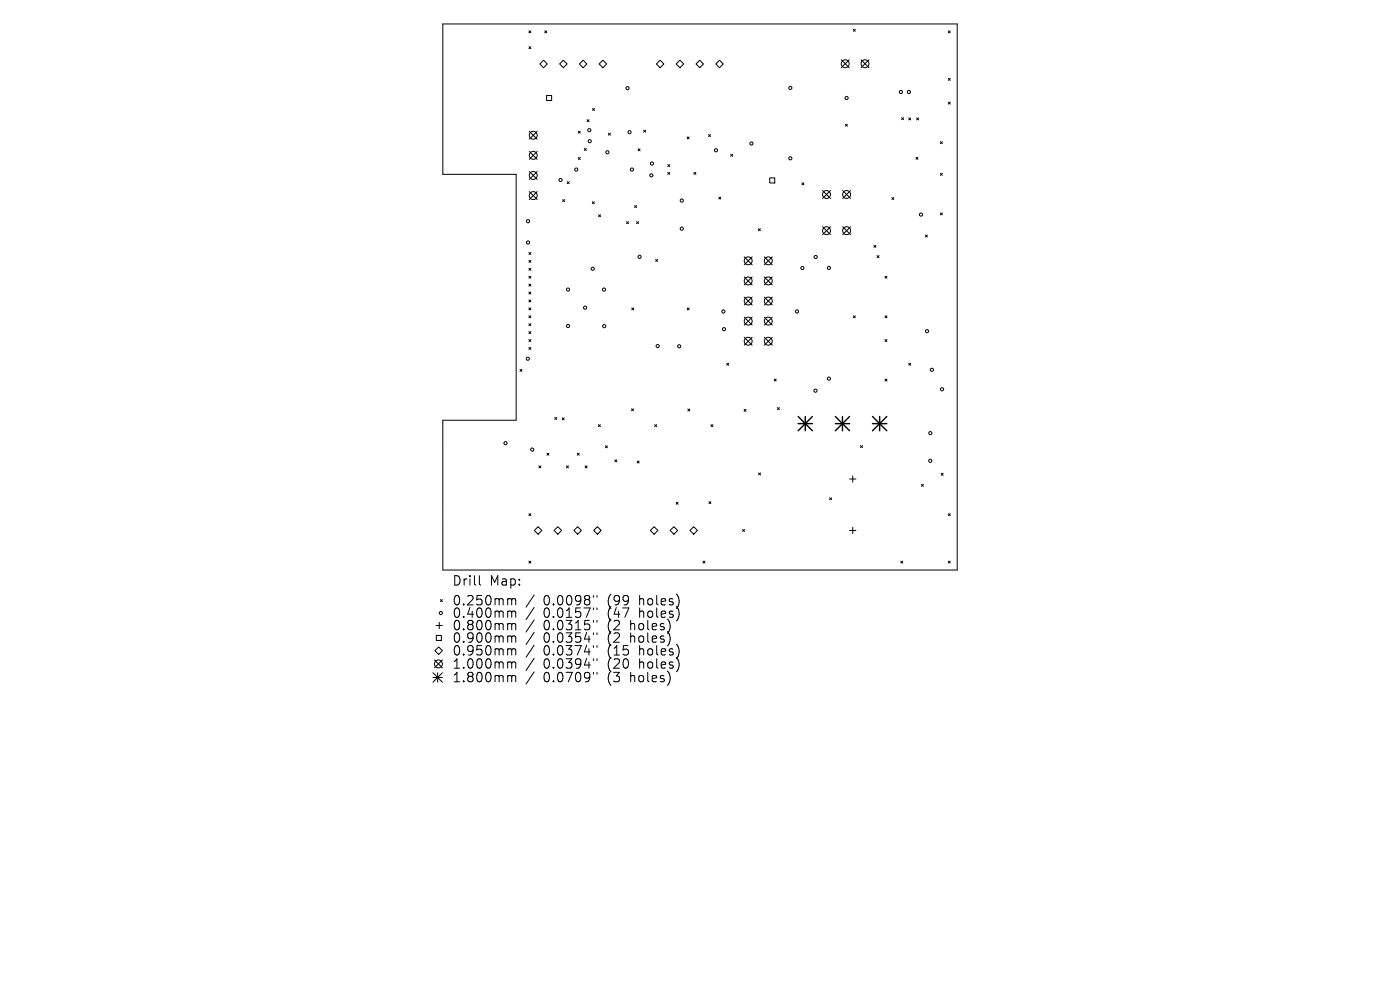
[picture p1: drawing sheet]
<svg xmlns="http://www.w3.org/2000/svg" width="297mm" height="210mm" viewBox="0 0 297 210" stroke-linecap="round" stroke-linejoin="round" font-family="sans-serif">
<defs><g id="words">
<g font-size="2.8">
<text x="95.9" y="124.5">Drill</text>
<text x="103.9" y="124.5">Map:</text>
<text x="95.9" y="128.7">0.250mm</text>
<text x="95.9" y="131.3">0.400mm</text>
<text x="115.3" y="128.7">0.0098&quot;</text>
<text x="115.3" y="131.3">0.0157&quot;</text>
<text x="129" y="128.7">(99</text>
<text x="129" y="131.3">(47</text>
<text x="135.9" y="128.7">holes)</text>
<text x="135.9" y="131.3">holes)</text>
<text x="95.9" y="134">0.800mm</text>
<text x="95.9" y="136.6">0.900mm</text>
<text x="115.3" y="134">0.0315&quot;</text>
<text x="115.3" y="136.6">0.0354&quot;</text>
<text x="129" y="134">(2</text>
<text x="129" y="136.6">(2</text>
<text x="134" y="134">holes)</text>
<text x="134" y="136.6">holes)</text>
<text x="95.9" y="139.3">0.950mm</text>
<text x="95.9" y="142.1">1.000mm</text>
<text x="115.3" y="139.3">0.0374&quot;</text>
<text x="115.3" y="142.1">0.0394&quot;</text>
<text x="129" y="139.3">(15</text>
<text x="129" y="142.1">(20</text>
<text x="135.9" y="139.3">holes)</text>
<text x="135.9" y="142.1">holes)</text>
<text x="95.9" y="145">1.800mm</text>
<text x="115.3" y="145">0.0709&quot;</text>
<text x="129" y="145">(3</text>
<text x="134" y="145">holes)</text>
</g>
</g></defs>
<g fill="none" stroke="#000" stroke-width=".21">
<path d="M93.9 5.1h109.2v115.8h-109.2v-31.8h15.6v-52.1h-15.6zM112.2 6.6l.4 .4M112.2 9.9l.4 .4M112.6 6.6l-.4 .4M112.6 9.9l-.4 .4M114.5 13.6l.8-.8 .8 .8-.8 .8zM115.6 6.6l.4 .4M116 6.6l-.4 .4M118.7 13.6l.8-.8 .8 .8-.8 .8zM122.9 13.6l.8-.8 .8 .8-.8 .8zM127.1 13.6l.8-.8 .8 .8-.8 .8zM139.2 13.6l.8-.8 .8 .8-.8 .8z"/>
<path d="M143.4 13.6l.8-.8 .8 .8-.8 .8zM147.6 13.6l.8-.8 .8 .8-.8 .8zM151.8 13.6l.8-.8 .8 .8-.8 .8zM178.5 12.7l1.7 1.7M180.2 12.7l-1.7 1.7M181 6.2l.5 .4M181.5 6.2l-.5 .4M182.7 12.7l1.6 1.7M184.3 12.7l-1.6 1.7M201.2 6.6l.4 .4M201.2 16.6l.4 .4M201.6 16.6l-.4 .4"/>
<path d="M201.6 6.6l-.4 .4M112.3 27.9l1.7 1.6M112.3 32.1l1.7 1.7M112.3 36.4l1.7 1.7M114 36.4l-1.7 1.7M114 27.9l-1.7 1.6M114 32.1l-1.7 1.7M116 20.3h1v1h-1zM120.3 38.5l.5 .5M120.8 38.5l-.5 .5M122.7 27.8l.4 .4M122.7 33.4l.4 .4"/>
<path d="M123.1 27.8l-.4 .4M123.1 33.4l-.4 .4M124 31.5l.4 .4M124.4 31.5l-.4 .4M124.6 25.4l.4 .4M125 25.4l-.4 .4M125.7 23l.4 .4M126.1 23l-.4 .4M129.1 28.3l.4 .4M129.5 28.3l-.4 .4M135.4 31.6l.4 .4M135.8 31.6l-.4 .4"/>
<path d="M136.5 27.6l.5 .4M137 27.6l-.5 .4M141.7 34.9l.4 .4M141.7 36.6l.4 .4M142.1 36.6l-.4 .4M142.1 34.9l-.4 .4M145.8 29l.4 .5M146.2 29l-.4 .5M147.2 36.6l.4 .4M147.6 36.6l-.4 .4M150.3 28.5l.4 .5M150.7 28.5l-.4 .5"/>
<path d="M155 32.7l.4 .5M155.4 32.7l-.4 .5M163.3 37.7h1.1v1.1h-1.1zM170.1 38.8l.4 .4M170.5 38.8l-.4 .4M179.4 26.4l.4 .4M179.8 26.4l-.4 .4M191.3 25l.4 .4M191.7 25l-.4 .4M192.8 25l.4 .4M193.2 25l-.4 .4M194.3 33.4l.4 .4"/>
<path d="M194.5 25l.4 .4M194.7 33.4l-.4 .4M194.9 25l-.4 .4M199.5 30.1l.4 .4M199.5 36.8l.4 .4M199.9 30.1l-.4 .4M199.9 36.8l-.4 .4M201.2 21.7l.4 .4M201.6 21.7l-.4 .4M112.2 53.6l.4 .4M112.2 55.2l.4 .5M112.2 56.9l.4 .4"/>
<path d="M112.2 58.6l.4 .4M112.3 40.6l1.7 1.7M112.6 53.6l-.4 .4M112.6 55.2l-.4 .5M112.6 56.9l-.4 .4M112.6 58.6l-.4 .4M114 40.6l-1.7 1.7M119.4 42.3l.4 .5M119.8 42.3l-.4 .5M125.7 42.8l.4 .4M126.1 42.8l-.4 .4M127 45.6l.4 .4"/>
<path d="M127.4 45.6l-.4 .4M132.9 47l.4 .4M133.3 47l-.4 .4M134.6 43.6l.4 .4M135 43.6l-.4 .4M135 47l.5 .4M135.5 47l-.5 .4M139.1 55l.4 .5M139.5 55l-.4 .5M152.5 41.8l.4 .4M152.9 41.8l-.4 .4M157.9 58.8l1.7 1.6"/>
<path d="M157.9 54.5l1.7 1.7M159.6 54.5l-1.7 1.7M159.6 58.8l-1.7 1.6M160.9 48.5l.4 .4M161.3 48.5l-.4 .4M162.1 54.5l1.7 1.7M162.1 58.8l1.7 1.6M163.8 54.5l-1.7 1.7M163.8 58.8l-1.7 1.6M174.5 40.4l1.7 1.7M174.5 48.1l1.7 1.7M176.2 40.4l-1.7 1.7"/>
<path d="M176.2 48.1l-1.7 1.7M178.8 40.4l1.6 1.7M178.8 48.1l1.6 1.7M180.4 40.4l-1.6 1.7M180.4 48.1l-1.6 1.7M185.4 52l.4 .5M185.8 52l-.4 .5M186.1 54.2l.4 .5M186.5 54.2l-.4 .5M187.7 58.6l.5 .4M188.2 58.6l-.5 .4M189.2 41.9l.4 .4"/>
<path d="M189.6 41.9l-.4 .4M196.3 49.9l.4 .4M196.7 49.9l-.4 .4M199.5 45.2l.4 .4M199.9 45.2l-.4 .4M110.3 78.4l.4 .4M110.7 78.4l-.4 .4M112.2 60.3l.4 .4M112.2 62l.4 .4M112.2 63.6l.4 .5M112.2 65.3l.4 .4M112.2 67l.4 .4"/>
<path d="M112.2 68.7l.4 .4M112.2 70.3l.4 .5M112.2 72l.4 .4M112.2 73.7l.4 .4M112.6 60.3l-.4 .4M112.6 62l-.4 .4M112.6 63.6l-.4 .5M112.6 65.3l-.4 .4M112.6 67l-.4 .4M112.6 68.7l-.4 .4M112.6 70.3l-.4 .5M112.6 72l-.4 .4"/>
<path d="M112.6 73.7l-.4 .4M134 65.3l.4 .4M134.4 65.3l-.4 .4M145.8 65.3l.4 .4M146.2 65.3l-.4 .4M154.2 77.1l.4 .4M154.6 77.1l-.4 .4M157.9 63l1.7 1.7M157.9 67.3l1.7 1.7M157.9 71.5l1.7 1.7M159.6 63l-1.7 1.7M159.6 67.3l-1.7 1.7"/>
<path d="M159.6 71.5l-1.7 1.7M162.1 67.3l1.7 1.7M162.1 71.5l1.7 1.7M162.1 63l1.7 1.7M163.8 63l-1.7 1.7M163.8 67.3l-1.7 1.7M163.8 71.5l-1.7 1.7M181 67l.5 .4M181.5 67l-.5 .4M187.7 67l.5 .4M187.7 72l.5 .4M188.2 67l-.5 .4"/>
<path d="M188.2 72l-.5 .4M192.8 77.1l.4 .4M193.2 77.1l-.4 .4M114.3 98.8l.4 .4M114.7 98.8l-.4 .4M116 96.1l.4 .5M116.4 96.1l-.4 .5M117.7 88.6l.4 .4M118.1 88.6l-.4 .4M119.3 88.6l.4 .5M119.7 88.6l-.4 .5M120.2 98.8l.4 .4"/>
<path d="M120.6 98.8l-.4 .4M122.5 96.1l.4 .5M122.9 96.1l-.4 .5M124.1 98.8l.4 .4M124.5 98.8l-.4 .4M126.9 90.1l.5 .4M127.4 90.1l-.5 .4M128.4 94.6l.5 .4M128.9 94.6l-.5 .4M130.4 97.5l.5 .5M130.9 97.5l-.5 .5M134 86.7l.4 .4"/>
<path d="M134.4 86.7l-.4 .4M135.2 97.8l.4 .4M135.6 97.8l-.4 .4M138.9 90.1l.4 .4M139.3 90.1l-.4 .4M145.9 86.8l.4 .4M146.3 86.8l-.4 .4M150.8 90.1l.4 .4M151.2 90.1l-.4 .4M157.9 86.8l.4 .5M158.3 86.8l-.4 .5M164.2 80.4l.5 .4"/>
<path d="M164.7 80.4l-.5 .4M164.9 86.5l.4 .4M165.3 86.5l-.4 .4M182.5 94.5l.5 .4M183 94.5l-.5 .4M187.7 80.4l.5 .4M188.2 80.4l-.5 .4M112.2 109l.4 .4M112.2 119l.4 .5M112.6 109l-.4 .4M112.6 119l-.4 .5M113.4 112.5l.7-.8 .8 .8-.8 .8z"/>
<path d="M117.5 112.5l.8-.8 .8 .8-.8 .8zM121.7 112.5l.8-.8 .8 .8-.8 .8zM125.9 112.5l.8-.8 .8 .8-.8 .8zM138 112.5l.8-.8 .8 .8-.8 .8zM142.2 112.5l.8-.8 .8 .8-.8 .8zM143.4 106.5l.5 .5M143.9 106.5l-.5 .5M146.4 112.5l.8-.8 .8 .8-.8 .8zM149.1 119l.5 .5M149.6 119l-.5 .5M150.4 106.4l.4 .4M150.8 106.4l-.4 .4"/>
<path d="M157.5 112.3l.4 .4M157.9 112.3l-.4 .4M160.9 100.3l.4 .4M161.3 100.3l-.4 .4M176 105.6l.4 .4M176.4 105.6l-.4 .4M180.2 101.6h1.4M180.2 112.5h1.4M180.9 100.9v1.4M180.9 111.9v1.3M191.1 119l.4 .5M191.5 119l-.4 .5"/>
<path d="M195.5 102.7l.4 .5M195.9 102.7l-.4 .5M199.7 100.4l.4 .4M200.1 100.4l-.4 .4M201.2 109l.4 .4M201.2 119l.4 .5M201.6 109l-.4 .4M201.6 119l-.4 .5M92.2 140l1.7 1.7M92.5 132.7h1.4M92.6 134.8h1v1.1h-1zM93.1 137.2l.8 .8-.8 .8-.8-.8z"/>
<path d="M93.2 132v1.4M93.4 127.2l.5 .4M93.9 127.2l-.5 .4M93.9 140l-1.7 1.7M101.7 122.1v1.7l.3 .3M108 127l.5 .1 .1 .2M108 129.6h.3l.3 .3M108 132.3h.3l.3 .3M108 134.9h.3l.3 .3M108 137.6h.3l.3 .3M108.6 127.3l.2-.3 .5 .1 .1 1.2M108.6 127.3v1"/>
<path d="M108.6 129.9v1.1M108.6 132.6v1M108.6 135.2v1M108.6 137.9v1.1M108.6 129.9l.2-.3 .5 .1 .1 1.3M108.6 132.6l.2-.3 .5 .1 .1 1.2M108.6 135.2l.2-.3 .5 .1 .1 1.2M108.6 137.9l.2-.3 .5 .1 .1 1.3M113.3 126.2l-1.7 2.6M113.3 128.9l-1.7 2.5M113.3 131.5l-1.7 2.6M113.3 134.1l-1.7 2.6"/>
<path d="M113.3 136.9l-1.7 2.5M113.3 139.6l-1.7 2.6M125.9 126.3v.4M125.9 129v.3M125.9 131.6v.4M125.9 134.2v.4M125.9 136.9v.4M125.9 139.7v.4M126.7 126.3v.4M126.7 129v.3M126.7 131.6v.4M126.7 134.2v.4"/>
<path d="M126.7 136.9v.4M126.7 139.7v.4M91.9 142.7l2 2M91.9 143.7h2M92.9 142.7v2M93.9 142.7l-2 2M108 140.4h.3l.3 .3M108 143.3h.3l.3 .3M108.6 140.7v1M108.6 143.6v1M108.6 140.7l.2-.3 .5 .1 .1 1.2M108.6 143.6l.2-.3 .5 .1 .1 1.2"/>
<path d="M113.3 142.5l-1.7 2.6M125.9 142.6v.4M126.7 142.6v.4"/>
<circle cx="133.1" cy="18.7" r=".34"/>
<circle cx="167.7" cy="18.7" r=".34"/>
<circle cx="179.3" cy="13.5" r=".84"/>
<circle cx="183.5" cy="13.5" r=".84"/>
<circle cx="191.1" cy="19.5" r=".34"/>
<circle cx="192.8" cy="19.5" r=".34"/>
<circle cx="113.1" cy="33" r=".84"/>
<circle cx="113.1" cy="28.7" r=".84"/>
<circle cx="113.1" cy="37.2" r=".84"/>
<circle cx="118.9" cy="38.2" r=".34"/>
<circle cx="122.3" cy="36" r=".34"/>
<circle cx="125" cy="27.6" r=".34"/>
<circle cx="125.1" cy="30" r=".34"/>
<circle cx="128.9" cy="32.3" r=".34"/>
<circle cx="133.6" cy="28" r=".34"/>
<circle cx="134.1" cy="36" r=".34"/>
<circle cx="138.2" cy="37.2" r=".34"/>
<circle cx="138.3" cy="34.7" r=".34"/>
<circle cx="151.9" cy="31.9" r=".34"/>
<circle cx="159.4" cy="30.4" r=".34"/>
<circle cx="167.7" cy="33.6" r=".34"/>
<circle cx="179.6" cy="20.8" r=".34"/>
<circle cx="112" cy="51.4" r=".34"/>
<circle cx="112" cy="46.9" r=".34"/>
<circle cx="113.1" cy="41.5" r=".84"/>
<circle cx="125.7" cy="57" r=".34"/>
<circle cx="135.7" cy="54.5" r=".34"/>
<circle cx="144.6" cy="48.5" r=".34"/>
<circle cx="144.6" cy="42.5" r=".34"/>
<circle cx="158.7" cy="55.3" r=".84"/>
<circle cx="158.7" cy="59.6" r=".84"/>
<circle cx="163" cy="55.3" r=".84"/>
<circle cx="163" cy="59.6" r=".84"/>
<circle cx="170.2" cy="56.9" r=".34"/>
<circle cx="173" cy="54.5" r=".34"/>
<circle cx="175.3" cy="41.3" r=".84"/>
<circle cx="175.3" cy="48.9" r=".84"/>
<circle cx="175.9" cy="56.8" r=".34"/>
<circle cx="179.6" cy="41.3" r=".84"/>
<circle cx="179.6" cy="48.9" r=".84"/>
<circle cx="195.4" cy="45.5" r=".34"/>
<circle cx="112" cy="76.1" r=".34"/>
<circle cx="120.5" cy="69.1" r=".34"/>
<circle cx="120.5" cy="61.4" r=".34"/>
<circle cx="124.1" cy="65.3" r=".34"/>
<circle cx="128.1" cy="61.4" r=".34"/>
<circle cx="128.2" cy="69.2" r=".34"/>
<circle cx="139.5" cy="73.4" r=".34"/>
<circle cx="144.1" cy="73.5" r=".34"/>
<circle cx="153.5" cy="66.1" r=".34"/>
<circle cx="153.6" cy="69.8" r=".34"/>
<circle cx="158.7" cy="63.9" r=".84"/>
<circle cx="158.7" cy="68.1" r=".84"/>
<circle cx="158.7" cy="72.4" r=".84"/>
<circle cx="163" cy="63.9" r=".84"/>
<circle cx="163" cy="72.4" r=".84"/>
<circle cx="163" cy="68.1" r=".84"/>
<circle cx="169.1" cy="66.1" r=".34"/>
<circle cx="196.7" cy="70.3" r=".34"/>
<circle cx="197.7" cy="78.4" r=".34"/>
<circle cx="107.2" cy="94" r=".34"/>
<circle cx="112.9" cy="95.4" r=".34"/>
<circle cx="173" cy="82.9" r=".34"/>
<circle cx="175.9" cy="80.3" r=".34"/>
<circle cx="197.4" cy="97.8" r=".34"/>
<circle cx="197.4" cy="91.9" r=".34"/>
<circle cx="199.9" cy="82.6" r=".34"/>
<circle cx="93.5" cy="130" r=".34"/>
<circle cx="93" cy="140.8" r=".84"/>
</g>
<path d="M169.3 88.4l3 3M169.3 89.9h3M170.8 88.4v3M172.3 88.4l-3 3M177.2 89.9h3M177.2 88.4l3 3M178.7 88.4v3M180.2 88.4l-3 3M185.1 89.9h3M185.1 88.4l3 3M186.6 88.4v3M188.1 88.4l-3 3" fill="none" stroke="#000" stroke-width=".3"/>
<use href="#words"/>
</svg>
